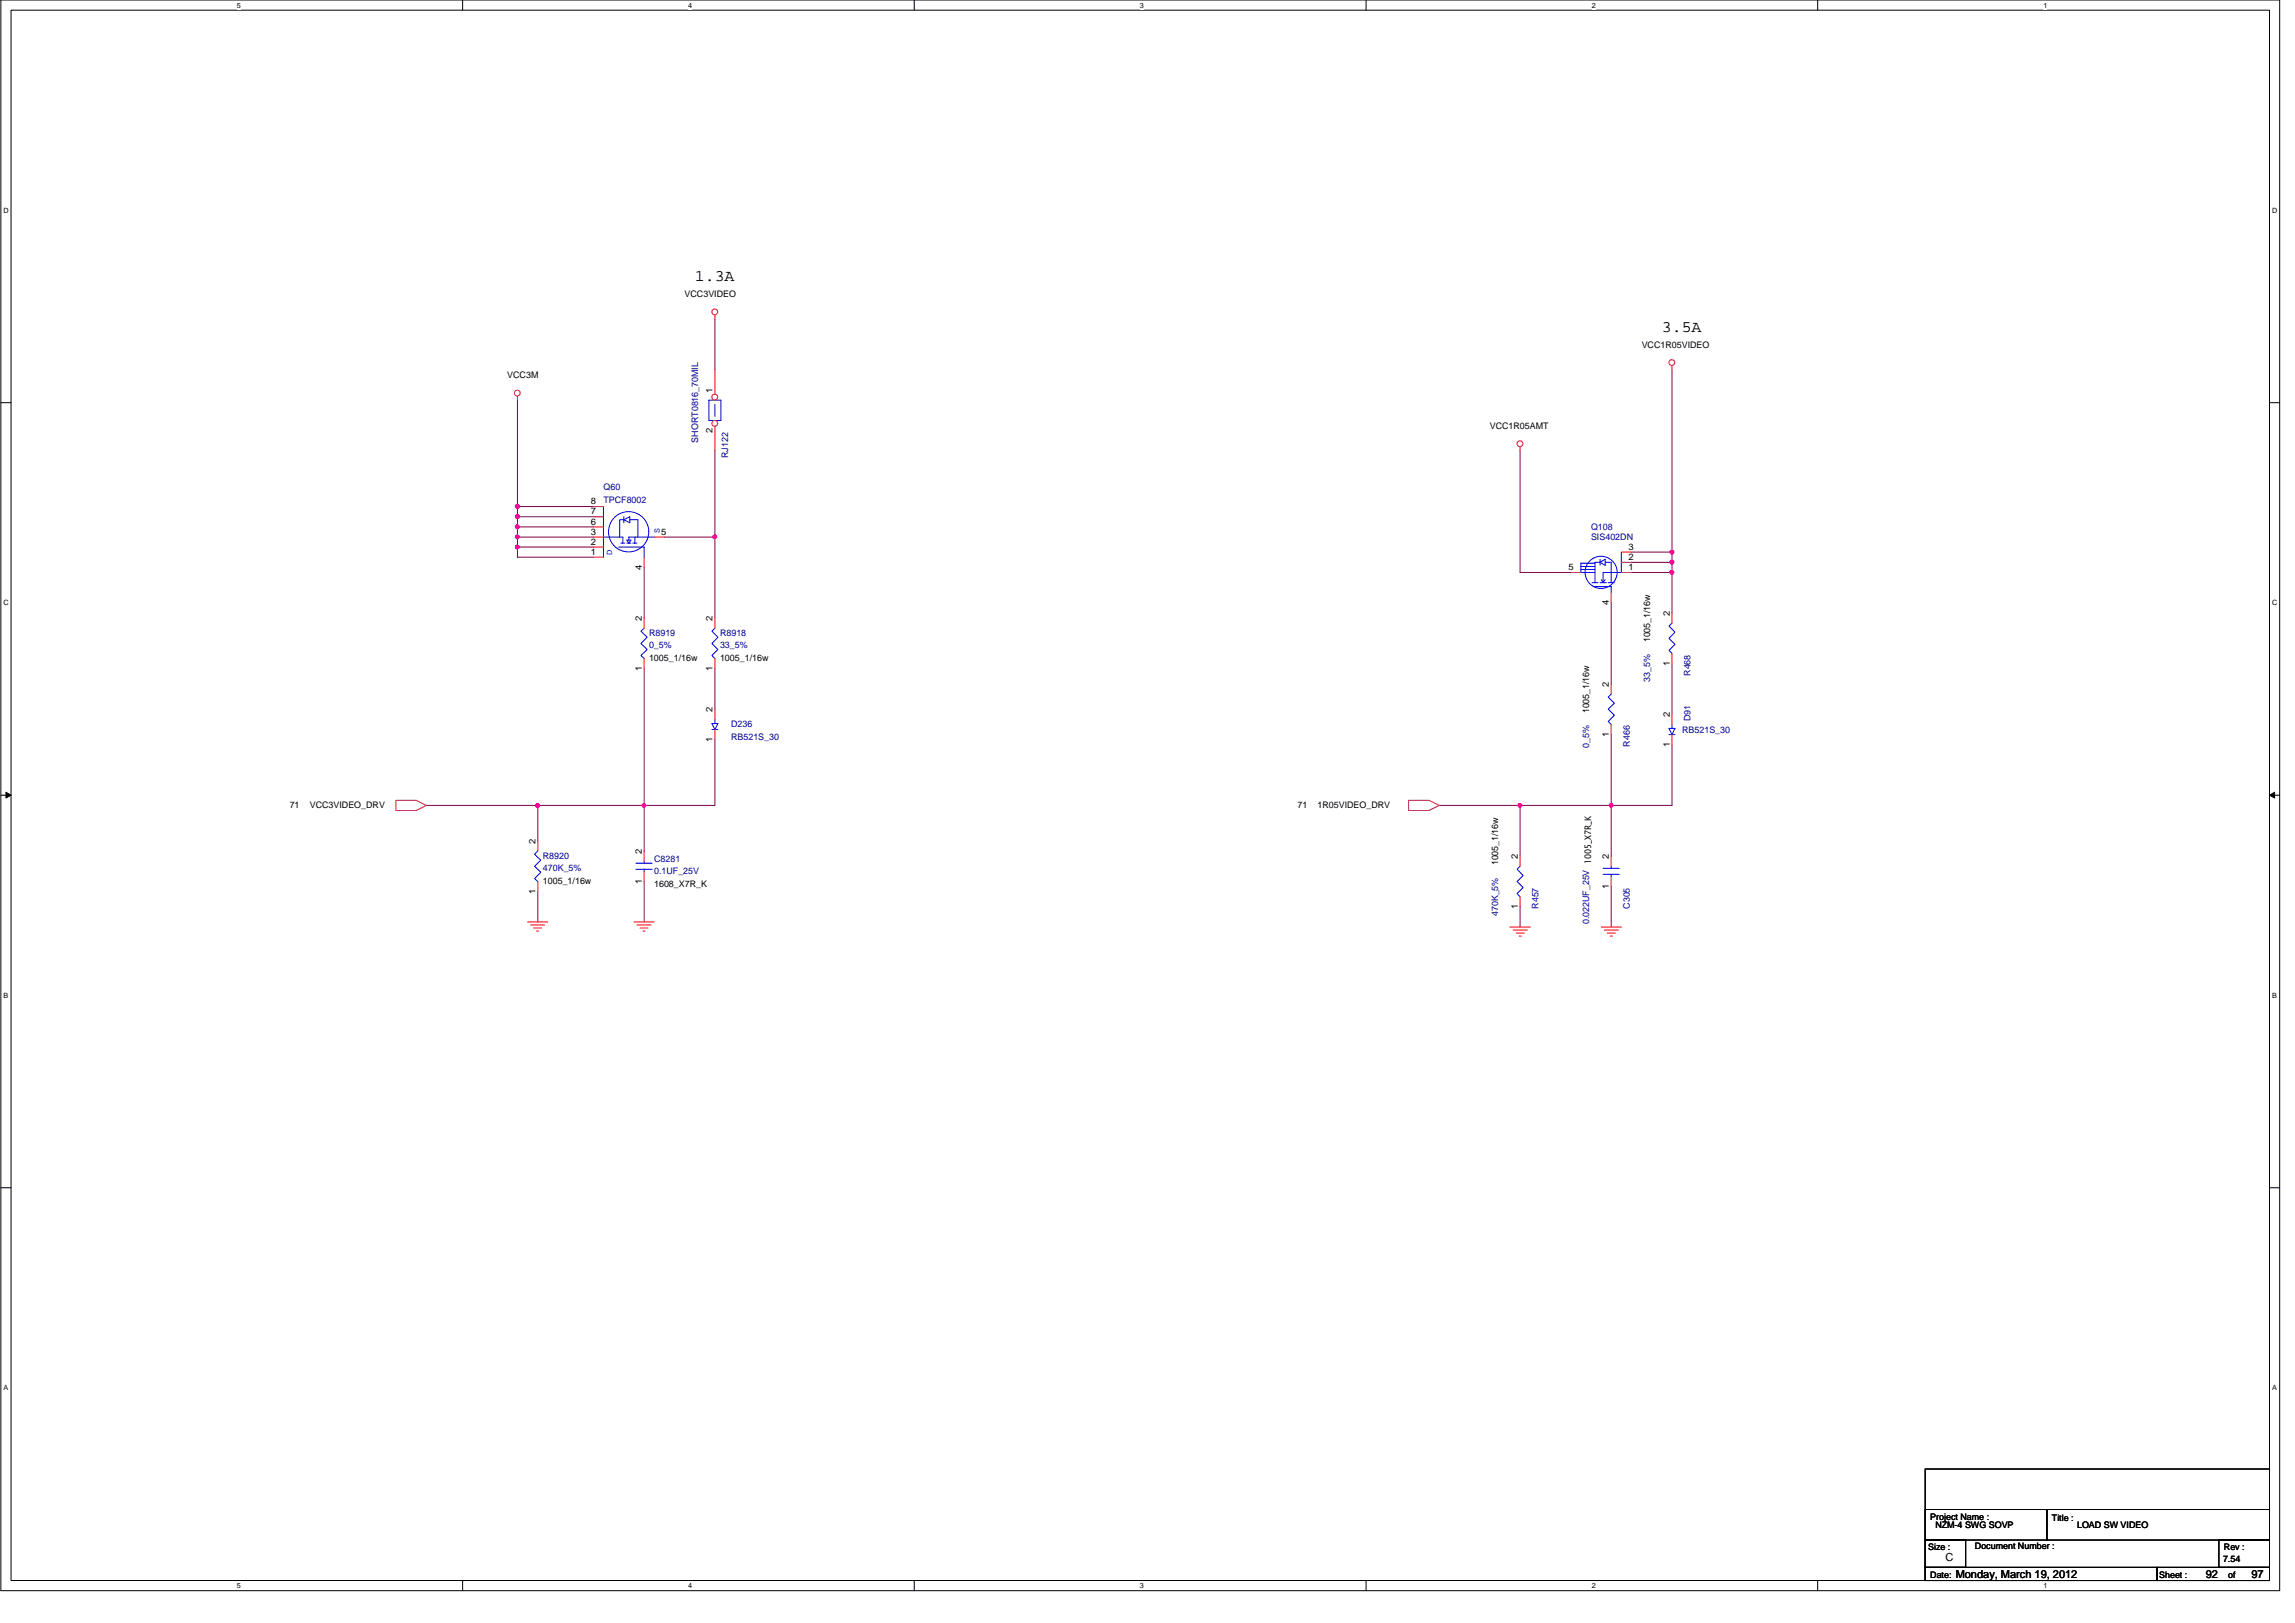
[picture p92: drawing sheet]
<svg xmlns="http://www.w3.org/2000/svg" width="420mm" height="297mm" viewBox="0 0 420 297" stroke-linecap="round" stroke-linejoin="round" font-family="sans-serif">
<defs><g id="words">
<g font-size="3">
<text x="127.2" y="51.5">1.3A</text>
<text x="304.2" y="60.8">3.5A</text>
</g>
<g font-size="2">
<text x="356.2" y="285.6">C</text>
<text x="358" y="288.8">Monday, March 19, 2012</text>
<text x="403.8" y="288.8">92</text>
<text x="412.2" y="288.8">97</text>
</g>
<g font-size="1.7">
<text x="125.3" y="54.4">VCC3VIDEO</text>
<text x="300.6" y="63.6">VCC1R05VIDEO</text>
<text x="92.9" y="69.2">VCC3M</text>
<text x="130.5" y="71.9" transform="rotate(-90 130.5 71.9)">1</text>
<text x="130.5" y="79.2" transform="rotate(-90 130.5 79.2)">2</text>
<text x="272.7" y="78.4">VCC1R05AMT</text>
<text x="108.2" y="92.3">8</text>
<text x="108.2" y="94.1">7</text>
<text x="108.2" y="97.9">3</text>
<text x="108.2" y="96">6</text>
<text x="108.2" y="99.7">2</text>
<text x="108.2" y="101.6">1</text>
<text x="121.1" y="97.9">5</text>
<text x="298.1" y="100.6">3</text>
<text x="117.5" y="104.3" transform="rotate(-90 117.5 104.3)">4</text>
<text x="287.1" y="104.4">5</text>
<text x="298.1" y="104.4">1</text>
<text x="298.1" y="102.5">2</text>
<text x="117.5" y="113.7" transform="rotate(-90 117.5 113.7)">2</text>
<text x="130.5" y="113.7" transform="rotate(-90 130.5 113.7)">2</text>
<text x="294.5" y="110.8" transform="rotate(-90 294.5 110.8)">4</text>
<text x="305.7" y="112.7" transform="rotate(-90 305.7 112.7)">2</text>
<text x="302.1" y="117.6" transform="rotate(-90 302.1 117.6)">1005_1/16w</text>
<text x="117.5" y="122.8" transform="rotate(-90 117.5 122.8)">1</text>
<text x="118.8" y="120.9">1005_1/16w</text>
<text x="130.5" y="122.8" transform="rotate(-90 130.5 122.8)">1</text>
<text x="131.8" y="120.9">1005_1/16w</text>
<text x="294.5" y="125.7" transform="rotate(-90 294.5 125.7)">2</text>
<text x="305.7" y="121.9" transform="rotate(-90 305.7 121.9)">1</text>
<text x="130.5" y="130.3" transform="rotate(-90 130.5 130.3)">2</text>
<text x="290.9" y="130.6" transform="rotate(-90 290.9 130.6)">1005_1/16w</text>
<text x="305.7" y="131.3" transform="rotate(-90 305.7 131.3)">2</text>
<text x="130.5" y="135.8" transform="rotate(-90 130.5 135.8)">1</text>
<text x="294.5" y="134.9" transform="rotate(-90 294.5 134.9)">1</text>
<text x="305.7" y="136.7" transform="rotate(-90 305.7 136.7)">1</text>
<text x="53" y="148">71</text>
<text x="56.7" y="148">VCC3VIDEO_DRV</text>
<text x="237.5" y="148">71</text>
<text x="241.2" y="148">1R05VIDEO_DRV</text>
<text x="98" y="154.4" transform="rotate(-90 98 154.4)">2</text>
<text x="99.4" y="161.7">1005_1/16w</text>
<text x="117.5" y="161.8" transform="rotate(-90 117.5 161.8)">1</text>
<text x="117.5" y="156.3" transform="rotate(-90 117.5 156.3)">2</text>
<text x="274.3" y="158.4" transform="rotate(-90 274.3 158.4)">1005_1/16w</text>
<text x="277.9" y="157.2" transform="rotate(-90 277.9 157.2)">2</text>
<text x="294.5" y="157.2" transform="rotate(-90 294.5 157.2)">2</text>
<text x="98" y="163.6" transform="rotate(-90 98 163.6)">1</text>
<text x="119.7" y="162.3">1608_X7R_K</text>
<text x="277.9" y="166.4" transform="rotate(-90 277.9 166.4)">1</text>
<text x="294.5" y="162.7" transform="rotate(-90 294.5 162.7)">1</text>
<text x="353.4" y="278.1">Project Name :</text>
<text x="354.3" y="279.6">NZM-4 SWG SOVP</text>
<text x="375.7" y="278.3">Title :</text>
<text x="380.3" y="279.6">LOAD SW VIDEO</text>
<text x="353" y="283.7">Size :</text>
<text x="361.6" y="283.5">Document Number :</text>
<text x="407" y="285.9">7.54</text>
<text x="407.1" y="283.7">Rev :</text>
<text x="353.4" y="288.7">Date:</text>
<text x="395.3" y="288.7">Sheet :</text>
<text x="407.9" y="288.7">of</text>
</g>
<g font-size="1.7" fill="#000080">
<text x="127.8" y="81" transform="rotate(-90 127.8 81)">SHORT0816_70MIL</text>
<text x="133.3" y="83.8" transform="rotate(-90 133.3 83.8)">RJ122</text>
<text x="110.5" y="89.7">Q60</text>
<text x="110.5" y="92">TPCF8002</text>
<text x="291.3" y="97">Q108</text>
<text x="291.3" y="98.8">SIS402DN</text>
<text x="118.8" y="116.5">R8919</text>
<text x="118.8" y="118.7">0_5%</text>
<text x="131.8" y="116.5">R8918</text>
<text x="131.8" y="118.7">33_5%</text>
<text x="302.1" y="124.8" transform="rotate(-90 302.1 124.8)">33_5%</text>
<text x="309.5" y="123.7" transform="rotate(-90 309.5 123.7)">R468</text>
<text x="133.8" y="133.1">D236</text>
<text x="133.8" y="135.4">RB521S_30</text>
<text x="290.9" y="136.9" transform="rotate(-90 290.9 136.9)">0_5%</text>
<text x="298.4" y="136.7" transform="rotate(-90 298.4 136.7)">R466</text>
<text x="308" y="134.1">RB521S_30</text>
<text x="309.5" y="132" transform="rotate(-90 309.5 132)">D91</text>
<text x="99.4" y="157.2">R8920</text>
<text x="99.4" y="159.5">470K_5%</text>
<text x="119.7" y="157.8">C8281</text>
<text x="119.7" y="160">0.1UF_25V</text>
<text x="274.3" y="167.6" transform="rotate(-90 274.3 167.6)">470K_5%</text>
<text x="281.7" y="166.3" transform="rotate(-90 281.7 166.3)">R457</text>
<text x="298.4" y="166.3" transform="rotate(-90 298.4 166.3)">C305</text>
<text x="290.9" y="169.1" transform="rotate(-90 290.9 169.1)">0.022UF_25V 1005_X7R_K</text>
</g>
<g font-size="1.3">
<text x="43.3" y="1.4">5</text>
<text x="126" y="1.4">4</text>
<text x="208.7" y="1.4">3</text>
<text x="291.4" y="1.4">2</text>
<text x="374.1" y="1.4">1</text>
<text x=".6" y="38.9">D</text>
<text x="416" y="38.9">D</text>
<text x=".6" y="110.8">C</text>
<text x="416" y="110.8">C</text>
<text x=".6" y="182.6">B</text>
<text x="416" y="182.6">B</text>
<text x=".6" y="254.5">A</text>
<text x="416" y="254.5">A</text>
<text x="43.3" y="290.7">5</text>
<text x="126" y="290.7">4</text>
<text x="208.7" y="290.7">3</text>
<text x="291.4" y="290.7">2</text>
<text x="374.1" y="290.7">1</text>
</g>
<g font-size="1.3" fill="#00f">
<text x="112.1" y="101.6" transform="rotate(-90 112.1 101.6)">D</text>
<text x="120.8" y="97.5" transform="rotate(-90 120.8 97.5)">S</text>
</g>
</g></defs>
<path d="M.2 0h417.2v291.1h-417.2zM2 1.9h413.5v287.4h-413.5z" fill="none" stroke="#000" stroke-width=".18"/>
<g fill="#fff">
<path d="M43.3 .2h.8v1.5h-.8z"/>
<path d="M43.3 289.5h.8v1.5h-.8z"/>
</g>
<path d="M84.7 0v1.9M84.7 289.3v1.8" fill="none" stroke="#000" stroke-width=".18"/>
<g fill="#fff">
<path d="M126 .2h.7v1.5h-.7z"/>
<path d="M126 289.5h.7v1.5h-.7z"/>
</g>
<path d="M167.4 0v1.9M167.4 289.3v1.8" fill="none" stroke="#000" stroke-width=".18"/>
<g fill="#fff">
<path d="M208.7 .2h.7v1.5h-.7z"/>
<path d="M208.7 289.5h.7v1.5h-.7z"/>
</g>
<path d="M250.1 0v1.9M250.1 289.3v1.8" fill="none" stroke="#000" stroke-width=".18"/>
<g fill="#fff">
<path d="M291.4 .2h.7v1.5h-.7z"/>
<path d="M291.4 289.5h.7v1.5h-.7z"/>
</g>
<path d="M332.8 0v1.9M332.8 289.3v1.8" fill="none" stroke="#000" stroke-width=".18"/>
<g fill="#fff">
<path d="M374.1 .2h.7v1.5h-.7z"/>
<path d="M374.1 289.5h.7v1.5h-.7z"/>
<path d="M.6 37.8h1v1.4h-1z"/>
<path d="M416 37.8h.9v1.4h-.9z"/>
<path d="M.6 109.6h1v1.5h-1z"/>
<path d="M416 109.6h.9v1.5h-.9z"/>
</g>
<path d="M.2 73.7h1.8M415.5 73.7h1.9" fill="none" stroke="#000" stroke-width=".18"/>
<g fill="#fff">
<path d="M.6 181.4h.9v1.5h-.9z"/>
<path d="M416 181.4h.8v1.5h-.8z"/>
</g>
<path d="M.2 145.5h1.8M415.5 145.5h1.9" fill="none" stroke="#000" stroke-width=".18"/>
<path d="M1.1 145l.9 .5-.9 .5zM415.5 145.5l.9-.5v1z" fill="#000" stroke="#000" stroke-width=".18"/>
<g fill="#fff">
<path d="M.6 253.3h.8v1.5h-.8z"/>
<path d="M416 253.3h.8v1.5h-.8z"/>
</g>
<path d="M.2 217.4h1.8M415.5 217.4h1.9M352.5 276.3h22.2v5.6h-22.2zM352.5 268.9h63v20.4h-63zM374.7 276.3h40.8v5.6h-40.8zM352.5 281.9h7.4v5h-7.4zM352.5 286.9h42.4v2.4h-42.4zM394.9 286.9h20.6v2.4h-20.6zM406.2 281.9h9.3v5h-9.3z" fill="none" stroke="#000" stroke-width=".18"/>
<g fill="none" stroke="#800040" stroke-width=".18">
<path d="M130.9 58.4v9.3M94.7 73.2v19.5M306.1 67.7v33.3M94.7 98.3h14M94.7 96.4h14M94.7 94.6h14M94.7 92.7h14M94.7 98.3v1.8M94.7 96.4v1.9M94.7 94.6v1.8M94.7 92.7v1.9M121.6 98.3h9.3"/>
<path d="M130.9 98.3v14.8M130.9 82.5v15.8M278.3 82.5v22.3h9.3M94.7 100.1h14M94.7 100.1v1.9h14M117.9 103.8v9.3M295 110.3v14.9M298.7 101h7.4M298.7 104.8h7.4M298.7 102.9h7.4M306.1 102.9v1.9M306.1 104.8v7.4"/>
<path d="M306.1 101v1.9M117.9 122.4v25M130.9 135.4v12h-13M130.9 122.4v7.4M295 134.5v12.9M306.1 121.5v9.2M306.1 136.3v11.1h-11.1M78.1 147.4h20.4M98.5 147.4h19.4M98.5 147.4v6.5M117.9 147.4v8.3M263.5 147.4h14.8v9.3"/>
<path d="M278.3 147.4h16.7M295 147.4v9.3M98.5 163.2v5.5M117.9 161.3v7.4M278.3 165.9v3.8M295 162.3v7.4"/>
</g>
<g fill="#f0f" stroke="#f0f" stroke-width=".18">
<circle cx="130.9" cy="98.3" r=".36"/>
<circle cx="98.4" cy="147.4" r=".34"/>
<circle cx="306.1" cy="102.9" r=".37"/>
<circle cx="306.1" cy="104.7" r=".37"/>
<circle cx="295" cy="147.4" r=".34"/>
<circle cx="306.1" cy="101" r=".36"/>
<circle cx="278.3" cy="147.4" r=".36"/>
<circle cx="117.9" cy="147.4" r=".34"/>
<circle cx="94.7" cy="100.1" r=".36"/>
<circle cx="94.7" cy="98.3" r=".36"/>
<circle cx="94.7" cy="96.4" r=".37"/>
<circle cx="94.7" cy="94.5" r=".37"/>
<circle cx="94.7" cy="92.7" r=".37"/>
</g>
<g fill="none" stroke="#f00" stroke-width=".18">
<path d="M130.9 57.7v.7M94.7 72.5v.7M306.1 66.9v.8M278.3 81.8v.7M306.1 119.6v1.9M306.1 112.2v1.8M306.1 134.5v1.8M306.1 130.7v1.9M72.5 146.5h3.7l1.9 .9-1.9 .9h-3.7zM117.9 159.5v1.8M117.9 155.7v1.9M257.9 146.5h3.7l1.9 .9-1.9 .9h-3.7z"/>
<path d="M295 156.7v1.8M96.6 168.7h3.7M97.1 169.3h2.6M97.7 169.8h1.5M98.2 170.4h.4M116.1 168.7h3.6M116.6 169.3h2.6M117.2 169.8h1.4M117.7 170.4h.4M276.4 169.7h3.8M277 170.2h2.6M277.6 170.8h1.5"/>
<path d="M278.1 171.3h.4M293.1 169.7h3.7M293.7 170.2h2.6M294.2 170.8h1.5M294.8 171.3h.4M295 160.4v1.9"/>
<circle cx="130.9" cy="57.1" r=".54"/>
<circle cx="94.7" cy="71.9" r=".54"/>
<circle cx="306.1" cy="66.4" r=".54"/>
<circle cx="278.3" cy="81.2" r=".54"/>
</g>
<g fill="none" stroke="#00f" stroke-width=".18">
<path d="M129.8 73.2h2.2v3.8h-2.2zM130.9 74v2.2M306.1 114l-.5 .6 1.1 1.1-1.1 1.1 1.1 1.1-1.1 1.1 .5 .6M305.6 133.3h1.1l-.6 1.2zM305.6 134.5h1.1M306.1 132.6v.7M116.4 158h3M116.4 159.1h3M117.9 159.1v.4M117.9 157.6v.4M293.5 158.9h2.9M295 158.5v.4"/>
<path d="M293.5 160h2.9M295 160v.4"/>
</g>
<circle cx="130.9" cy="72.7" r=".54" fill="#fff" stroke="#f00" stroke-width=".18"/>
<path d="M130.9 67.7v4.4" fill="none" stroke="#f00" stroke-width=".18"/>
<circle cx="130.9" cy="77.5" r=".54" fill="#fff" stroke="#f00" stroke-width=".18"/>
<g fill="none" stroke="#f00" stroke-width=".18">
<path d="M130.9 78.1v4.4M108.7 92.7h1.8M108.7 94.6h1.8M108.7 98.3h1.8M108.7 96.4h1.8M119.7 98.3h1.9M108.7 100.1h1.8M108.7 102h1.8M117.9 102v1.8M117.9 113.1v1.9M130.9 113.1v1.9M287.6 104.8h1.8"/>
<path d="M295 108.5v1.8M296.8 104.8h1.9M296.8 101h1.9M296.8 102.9h1.9M117.9 120.5v1.9M130.9 133.5v1.9M130.9 129.8v1.9M130.9 120.5v1.9M295 132.6v1.9M295 125.2v1.8M98.5 153.9v1.8M278.3 156.7v1.8"/>
<path d="M98.5 161.3v1.9M278.3 164.1v1.8"/>
</g>
<g fill="none" stroke="#00f" stroke-width=".18">
<path d="M110.5 98.3h3.5v1.1M110.5 92.7v9.3M113.7 99.4h.7M114.2 95.1l1.1 .6v-1.1l-1.1 .5h-.8v3.2M114.2 94.6v1.1M114.8 98.8h.7l-.4 .6zM114.8 99.4h.7M115.3 95.1h1.5v3.2M115.9 99.4h.7M116.2 98.3v1.1M119.7 98.3h-4.6v.5M113.3 100.1h4.6v1.9"/>
<path d="M117.9 115l-.6 .5 1.2 1.1-1.2 1.2 1.2 1.1-1.2 1.1 .6 .5M130.9 115l-.6 .5 1.1 1.1-1.1 1.2 1.1 1.1-1.1 1.1 .6 .5M289.4 104.2h2.6M289.4 103.7h2.6M291.5 106.6h1.1M291.7 107.4h3.3v1.1M292 103.1h-2.6v1.7h2.6M292.9 106.6h1.2M292.9 102.9l1 .6v-1.1l-1 .5h-.9v3.7M292.9 102.4v1.1M293.1 106.1l.4 .5 .4-.5M293.9 102.9h1.1v3.7"/>
<path d="M294.4 106.6h1.2M296.8 101v3.8h-3.3v1.8M130.3 132.4h1.1l-.5 1.1zM130.3 133.5h1.1M130.9 131.7v.7M295 127l-.6 .6 1.2 1.1-1.2 1.1 1.2 1.1-1.2 1.1 .6 .6M98.5 155.7l-.6 .6 1.1 1.1-1.1 1.1 1.1 1.1-1.1 1.2 .6 .5M278.3 158.5l-.6 .6 1.1 1.1-1.1 1.1 1.1 1.1-1.1 1.1 .6 .6"/>
<circle cx="115.1" cy="97.3" r="3.7"/>
<circle cx="293.1" cy="104.7" r="2.94"/>
</g>
<g fill="#f0f" stroke="#f0f" stroke-width=".18">
<circle cx="130.9" cy="98.3" r=".36"/>
<circle cx="98.4" cy="147.4" r=".34"/>
<circle cx="306.1" cy="102.9" r=".37"/>
<circle cx="306.1" cy="104.7" r=".37"/>
<circle cx="295" cy="147.4" r=".34"/>
<circle cx="306.1" cy="101" r=".36"/>
<circle cx="278.3" cy="147.4" r=".36"/>
<circle cx="117.9" cy="147.4" r=".34"/>
<circle cx="94.7" cy="100.1" r=".36"/>
<circle cx="94.7" cy="98.3" r=".36"/>
<circle cx="94.7" cy="96.4" r=".37"/>
<circle cx="94.7" cy="94.5" r=".37"/>
<circle cx="94.7" cy="92.7" r=".37"/>
</g>
<use href="#words"/>
</svg>
